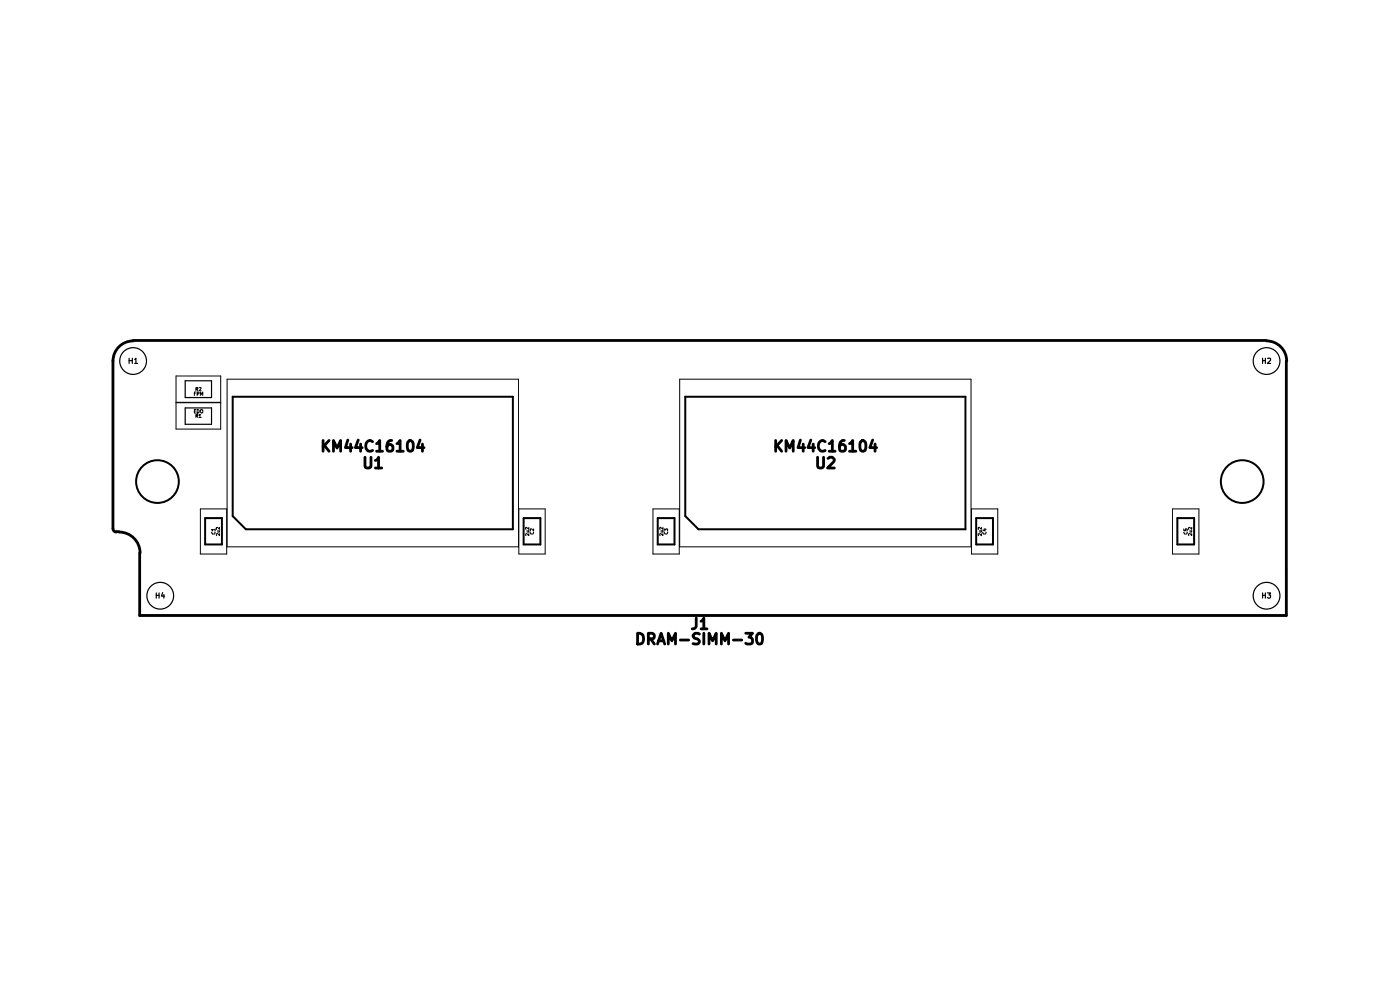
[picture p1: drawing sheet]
<svg xmlns="http://www.w3.org/2000/svg" width="297mm" height="210mm" viewBox="0 0 297 210" stroke-linecap="round" stroke-linejoin="round" font-family="sans-serif">
<g fill="none" stroke="#000" stroke-width=".59">
<path d="M24 76.5v35.6a.71 .71 0 0 0 .7 .8M28.2 72.2h240.4M28.2 72.3a4.3 4.3 0 0 0-4.2 4.3M268.7 72.3a4.3 4.3 0 0 1 4.3 4.3M272.9 76.5v54.1h-243.3v-13.3M68.5 93.4v2.3M68.8 94.4l1 1.3M69.8 93.4l-1.3 1.4M70.7 95.7v-2.3l.8 1.6 .8-1.6v2.3M73.8 93.3l-.5 1.7h1.4M74.4 94.2v1.5M76 93.3l-.6 1.7h1.4"/>
<path d="M76.5 94.2v1.5M77.4 97l.1 2.1a.76 .76 0 0 0 1.2-.2v-1.9M79 93.7a.94 .94 0 0 0-1.1 0 .94 .94 0 0 0-.3 1.1 .88 .88 0 0 0 .5 .9 .88 .88 0 0 0 .9-.2M79.6 97.7l.3-.1 .4-.6v2.3M79.6 99.3h1.4M79.9 94.1l.2-.1 .5-.6v2.3M79.9 95.7h1.3M83.1 93.4a.97 .97 0 0 0-1 1l.1 1.1a.76 .76 0 0 0 1.2-.2v-.5a.72 .72 0 0 0-1.1-.4l-.2 .4M84.2 94.1l.3-.1 .4-.6v2.3M84.2 95.7h1.4M86.6 93.7a.55 .55 0 0 1 .5-.3 .55 .55 0 0 1 .5 .5l.1 .4a1.18 1.18 0 0 1-.5 1.4h-.3a1.35 1.35 0 0 1-.4-1.8zM89.1 93.3l-.6 1.7h1.5"/>
<path d="M89.6 94.2v1.5M164.6 93.4v2.3M164.8 94.4l1 1.3M165.8 93.4l-1.2 1.4M166.8 95.7v-2.3l.7 1.6 .8-1.6v2.3M169.8 93.3l-.5 1.7h1.4M170.4 94.2v1.5M172 93.3l-.6 1.7h1.4M172.5 94.2v1.5M173.4 97l.1 2.1a.76 .76 0 0 0 1.2-.2v-1.9M175.1 93.7a.94 .94 0 0 0-1.2 0 .94 .94 0 0 0-.3 1.1 .88 .88 0 0 0 .5 .9 .88 .88 0 0 0 1-.2M175.6 97.2l.4-.2h.6l.4 .4v.3l-1.4 1.6h1.4"/>
<path d="M175.9 94.1l.3-.1 .4-.6v2.3M175.9 95.7h1.3M179.1 93.4a.97 .97 0 0 0-1 1l.1 1.1a.76 .76 0 0 0 1.2-.2v-.5a.72 .72 0 0 0-1.1-.4l-.2 .4M180.2 94.1l.3-.1 .4-.6v2.3M180.2 95.7h1.4M182.6 93.7a.55 .55 0 0 1 .6-.3 .55 .55 0 0 1 .4 .5l.1 .4a1.18 1.18 0 0 1-.5 1.4h-.3a1.35 1.35 0 0 1-.4-1.8zM185.1 93.3l-.6 1.7h1.5M185.6 94.2v1.5M24.6 112.8h.6M25.3 112.9a4.4 4.4 0 0 1 4.4 4.4M135.3 134.3a1.22 1.22 0 0 1 1.2 .8 1.22 1.22 0 0 1-.4 1.4l-.8 .1zM137.5 135.5h.9l.3-.2a.67 .67 0 0 0-.3-1h-.9v2.3"/>
<path d="M138.1 135.5l.7 1.1M139.5 136.6l.8-2.3 .7 2.3M139.7 135.9h1.1M141.8 136.6v-2.3l.7 1.6 .8-1.6v2.3M144.3 135.8h1.8M147.7 131.1v1.7a.71 .71 0 0 1-.8 .6M148.4 134.5l-1-.2-.4 .4 .3 .6a1 1 0 0 1 1.1 .9l-.4 .4-1-.1M148.7 131.8l.6-.7v2.3M148.7 133.4h1.3M149.3 134.3v2.3M150.4 136.6v-2.3l.8 1.6 .7-1.6v2.3M153 136.6v-2.3l.8 1.6 .8-1.6v2.3"/>
<path d="M155.6 135.8h1.8M158.2 134.3h1.4l-.7 .9h.3l.4 .2v1a1.15 1.15 0 0 1-1.4 0M160.6 134.7l.4-.4h.2a1.67 1.67 0 0 1 .3 2.2l-.5 .1a1.35 1.35 0 0 1-.4-1.9z"/>
</g>
<g fill="none" stroke="#000" stroke-width=".42">
<path d="M49.4 84.2h59.4v28.1h-56.6l-2.8-2.8zM145.4 84.2h59.4v28.1h-56.6l-2.8-2.8zM43.5 109.9h3.6v5.6h-3.6zM111.1 109.9h3.5v5.6h-3.5zM139.5 109.9h3.6v5.6h-3.6zM207.1 109.9h3.6v5.6h-3.6zM249.8 109.9h3.5v5.6h-3.5z"/>
<circle cx="33.4" cy="102.2" r="4.5"/>
<circle cx="263.5" cy="102.2" r="4.5"/>
</g>
<path d="M29.6 120.7v9.9h243.3v-9.9" fill="none" stroke="#000" stroke-width=".34"/>
<g fill="none" stroke="#000" stroke-width=".25">
<path d="M27.4 76v1.1M27.4 76.5h.7M28.1 76v1.1M28.6 76.2l.2-.2v1.1M28.6 77.1h.6M267.8 76.5h.6M267.8 76v1.1M268.4 76v1.1M268.9 76.1l.6-.1v.4l-.6 .7h.6M39.3 86.5h5.6v3.5h-5.6zM39.3 80.8h5.6v3.5h-5.6zM33.1 125.8v1.1"/>
<path d="M33.1 126.3h.6M33.7 125.8v1.1M34.5 125.7l-.3 .8h.7M34.8 126.1v.8M267.8 126.3h.6M267.8 125.8v1.1M268.4 125.8v1.1M268.9 125.8h.6l-.3 .4 .3 .1v.4l-.1 .2h-.4l-.1-.2"/>
<circle cx="28.2" cy="76.6" r="2.84"/>
<circle cx="268.7" cy="76.6" r="2.84"/>
<circle cx="34" cy="126.4" r="2.84"/>
<circle cx="268.7" cy="126.4" r="2.84"/>
</g>
<g fill="none" stroke="#000" stroke-width=".21">
<path d="M37.3 79.8h9.5v5.5h-9.5zM37.3 85.4h9.5v5.6h-9.5zM41.2 87.2h.3M41.2 83.5h.2M41.6 88.2h.3l.1-.2-.4-.1v.7M41.6 86.9h-.4v.7h.4M41.6 83.1h-.4v.8M41.6 82.6h.3l.1-.3-.4-.1v.7M41.7 88.2l.3 .4M41.7 82.6l.3 .3M41.8 86.9l.5 .1v.5l-.3 .1h-.2zM41.8 83.6h.3l.2-.3-.5-.2v.8"/>
<path d="M42.3 88.1l.1-.2v.7M42.3 82.2l.4 .1-.4 .6h.4M42.3 88.6h.4M42.5 83.9v-.8l.3 .6 .2-.6v.8M42.7 86.9l.3 .1v.5l-.2 .1-.3-.2zM48.2 80.4h61.8v35.6h-61.8zM144.2 80.4h61.8v35.6h-61.8zM42.5 108h5.6v9.5h-5.6zM45 112.9l-.1 .1 .1 .3h.5l.1-.3v-.1M45.6 112.4h-.7l.2 .2M45.6 112.2v.4M46.1 112.6h.5v.3h-.5"/>
<path d="M46.6 113.2v.4l-.4-.4-.3 .1 .1 .3M46.6 111.8v.5l-.5-.5-.2 .1 .1 .4M110.1 108h5.6v9.5h-5.6zM111.8 112.6h.4M112.1 112.6l.1 .3h-.4M112.2 113.2v.4l-.4-.4-.3 .1 .1 .3M112.2 111.8v.5l-.5-.5-.2 .1 .1 .4M112.5 112.9l-.1 .1 .2 .3h.4l.2-.3-.1-.1M113.2 112.2v.4l-.4-.4-.4 .1 .1 .3M138.5 108h5.6v9.5h-5.6zM140.2 112.6h.4M140.5 112.6l.1 .3h-.4"/>
<path d="M140.6 113.2v.4l-.4-.4-.2 .1v.3M140.6 111.8v.5l-.5-.5-.1 .1v.4M140.9 112.6v-.4l.3 .2v-.2h.4v.4M141 112.9l-.1 .1 .2 .3h.4l.1-.3v-.1M206.1 108h5.6v9.5h-5.6zM207.8 112.6h.4M208.1 112.6l.1 .3h-.4M208.2 113.2v.4l-.4-.4-.3 .1 .1 .3M208.2 111.8v.5l-.5-.5-.2 .1 .1 .4M208.5 112.9v.1l.1 .3h.4l.2-.3-.1-.1M208.7 112.3h.5M209 112.1v.5l-.5-.2"/>
<path d="M248.8 108h5.5v9.5h-5.5zM251.1 112.2v.3l.4 .1v-.4h.3v.4M251.2 112.9l-.1 .1 .2 .3h.4l.2-.3-.1-.1M252.4 112.6h.4v.3h-.4M252.8 113.2v.4l-.3-.4-.4 .1 .1 .3M252.8 111.8v.5l-.5-.5-.2 .1 .1 .4"/>
</g>
</svg>
